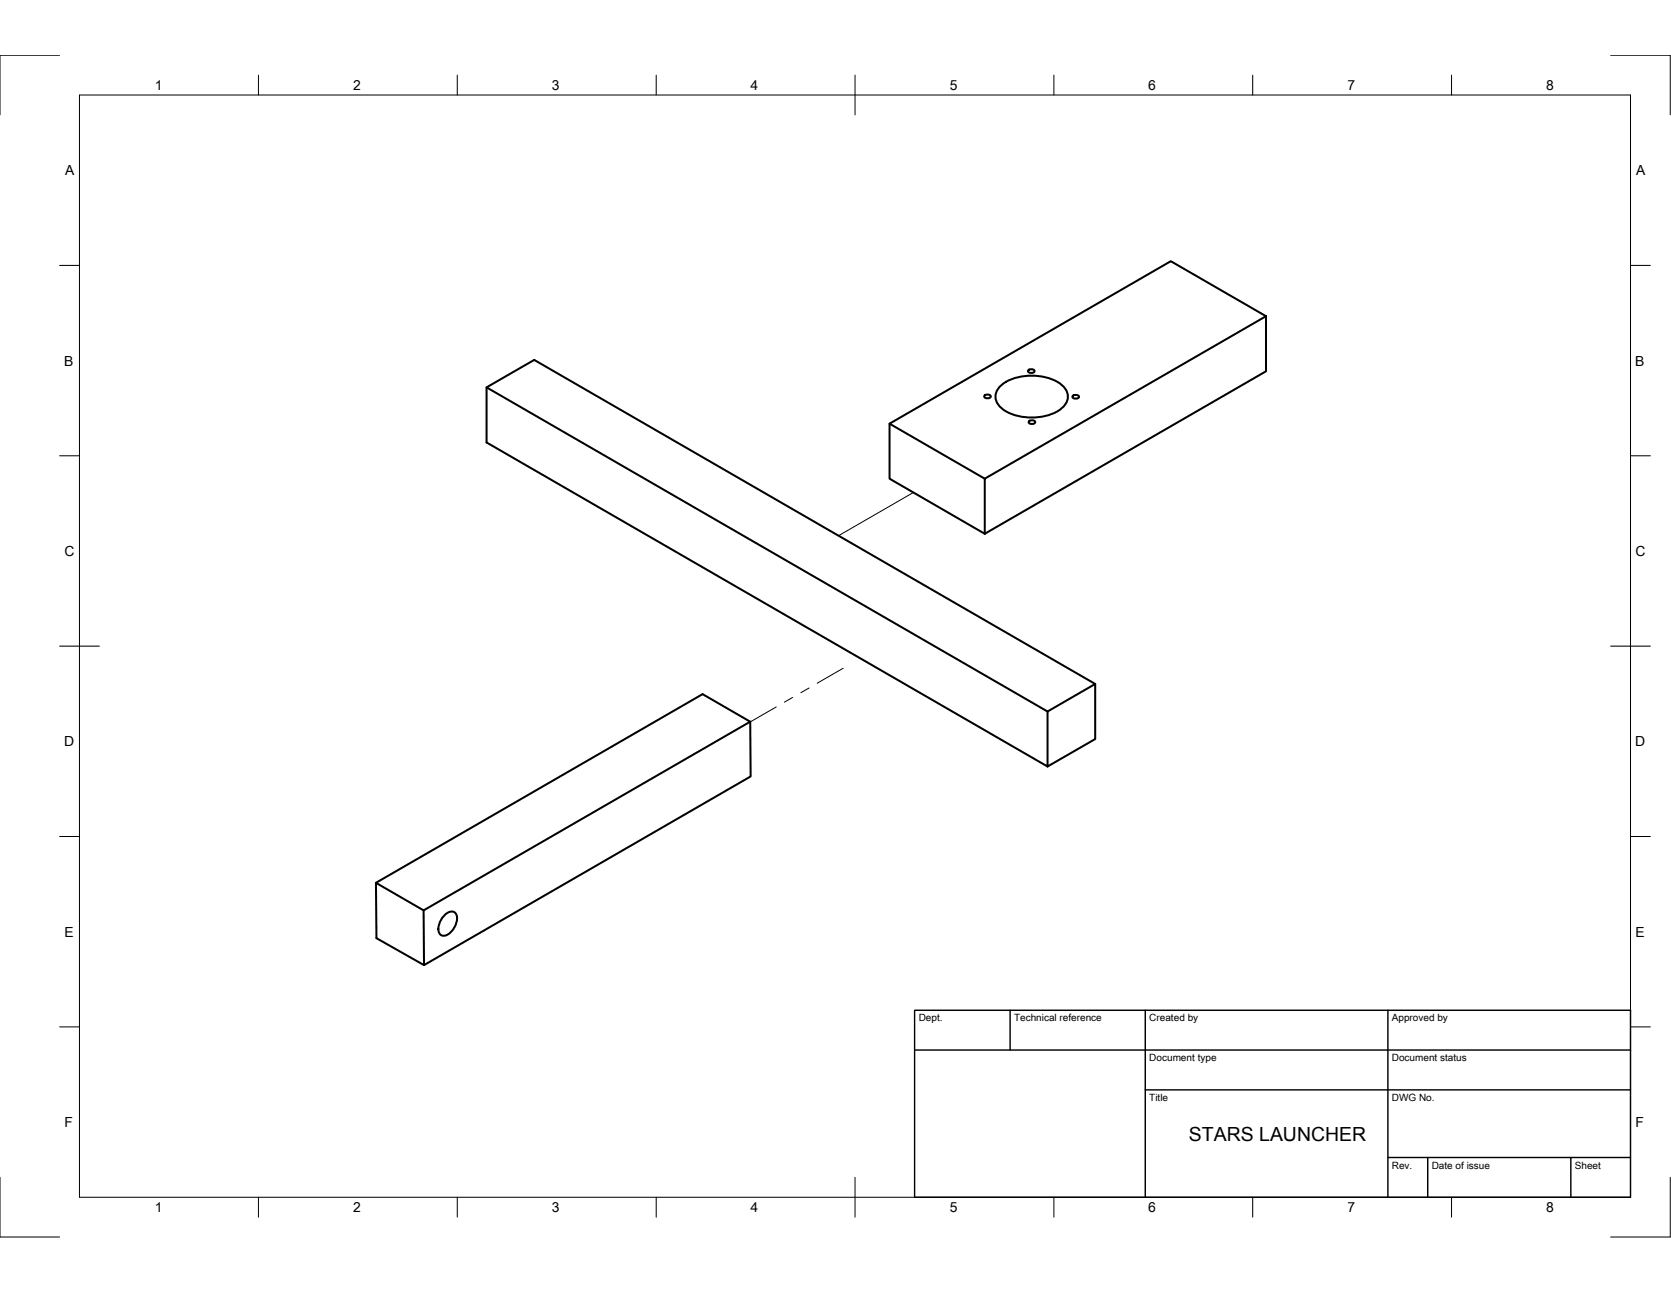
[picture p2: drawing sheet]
<svg xmlns="http://www.w3.org/2000/svg" width="279mm" height="216mm" viewBox="0 0 279 216" stroke-linecap="round" stroke-linejoin="round" font-family="sans-serif">
<defs><g id="words">
<text font-size="3.3" x="198.8" y="190.7">STARS LAUNCHER</text>
<g font-size="2.3">
<text x="25.9" y="15">1</text>
<text x="59" y="15">2</text>
<text x="92.3" y="15">3</text>
<text x="125.5" y="15">4</text>
<text x="158.8" y="15">5</text>
<text x="192" y="15">6</text>
<text x="225.3" y="15">7</text>
<text x="258.5" y="15">8</text>
<text x="10.9" y="29.3">A</text>
<text x="273.6" y="29.3">A</text>
<text x="10.8" y="61.1">B</text>
<text x="273.4" y="61.1">B</text>
<text x="10.8" y="92.9">C</text>
<text x="273.5" y="92.9">C</text>
<text x="10.8" y="124.7">D</text>
<text x="273.4" y="124.7">D</text>
<text x="10.8" y="156.5">E</text>
<text x="273.5" y="156.5">E</text>
<text x="10.8" y="188.3">F</text>
<text x="273.5" y="188.3">F</text>
<text x="25.9" y="202.6">1</text>
<text x="59" y="202.6">2</text>
<text x="92.3" y="202.6">3</text>
<text x="125.5" y="202.6">4</text>
<text x="158.8" y="202.6">5</text>
<text x="192" y="202.6">6</text>
<text x="225.3" y="202.6">7</text>
<text x="258.5" y="202.6">8</text>
</g>
<g font-size="1.7">
<text x="153.6" y="170.7">Dept.</text>
<text x="169.6" y="170.7">Technical reference</text>
<text x="192.2" y="170.7">Created by</text>
<text x="232.7" y="170.7">Approved by</text>
<text x="192.2" y="177.3">Document type</text>
<text x="232.7" y="177.3">Document status</text>
<text x="192.2" y="184">Title</text>
<text x="232.7" y="184">DWG No.</text>
<text x="232.7" y="195.3">Rev.</text>
<text x="239.4" y="195.3">Date of issue</text>
<text x="263.3" y="195.3">Sheet</text>
</g>
</g></defs>
<path d="M211.7 52.8l-15.9-9.2-47.1 27.2v9.2l16 9.2 47-27.2v-9.2l-47 27.2v9.2M81.4 64.7l93.8 54.2M148.7 70.8l16 9.2M164.6 66.2a.61 .61 0 0 1 1.1 .1 .61 .61 0 0 1-1.1-.1zM167.5 64.3a9 9 0 0 1 10 0 2.38 2.38 0 0 1 0 4 9 9 0 0 1-10 0 2.38 2.38 0 0 1 0-4zM171.9 61.9a.61 .61 0 0 1 1.1 .2 .61 .61 0 0 1-1.1-.2zM172 70.5a.61 .61 0 0 1 1.1 .1 .61 .61 0 0 1-1.1-.1zM179.3 66.2a.61 .61 0 0 1 1.1 .2 .61 .61 0 0 1-1.1-.2zM183.1 114.3l-93.8-54.2-7.9 4.6v9.2l93.8 54.2 7.9-4.6v-9.2l-7.9 4.6v9.2M125.4 120.6l.1 9.1-54.6 31.6-.1-9.2M62.9 147.5l7.9 4.6 54.6-31.5-7.9-4.6-54.6 31.5v9.3l8 4.5M74.4 152.8a1.21 1.21 0 0 1 1.8-.2 2.87 2.87 0 0 1-2.1 3.8 .98 .98 0 0 1-.8-1.1 3.5 3.5 0 0 1 1.1-2.5z" fill="none" stroke="#000" stroke-width=".34"/>
<g fill="none" stroke="#000" stroke-width=".17">
<path d="M10 9.2h-10v10M13.3 15.9h259.3v184.2h-259.3zM43.2 12.6v3.3M76.5 12.6v3.3M109.7 12.6v3.3M143 12.6v6.6M176.2 12.6v3.3M209.5 12.6v3.3M242.7 12.6v3.3M269.3 9.2h10v10M10 44.4h3.3M272.6 44.4h3.4"/>
<path d="M10 76.2h3.3M272.6 76.2h3.4M152.7 82.3l-12.5 7.2M10 108h6.6M129.8 118.1l-4.4 2.5M132.5 116.5l-1.3 .8M135.3 115l-1.4 .8M141 111.7l-4.4 2.5M269.3 108h6.7M10 139.8h3.3M272.6 139.8h3.4M10 171.6h3.3"/>
<path d="M272.6 171.6h3.4M0 196.7v10h10M143 196.7v6.7M279.3 196.7v10h-10M43.2 200.1v3.3M76.5 200.1v3.3M109.7 200.1v3.3M176.2 200.1v3.3M209.5 200.1v3.3M242.7 200.1v3.3"/>
</g>
<path d="M152.9 168.8h119.7v31.3h-119.7zM152.9 175.5h119.7M168.9 168.8v6.7M191.5 168.8v31.3M232.1 168.8v31.3M191.5 182.1h81.1M232.1 193.4h40.5M238.7 193.4v6.7M262.7 193.4v6.7" fill="none" stroke="#000" stroke-width=".24"/>
<use href="#words"/>
</svg>
